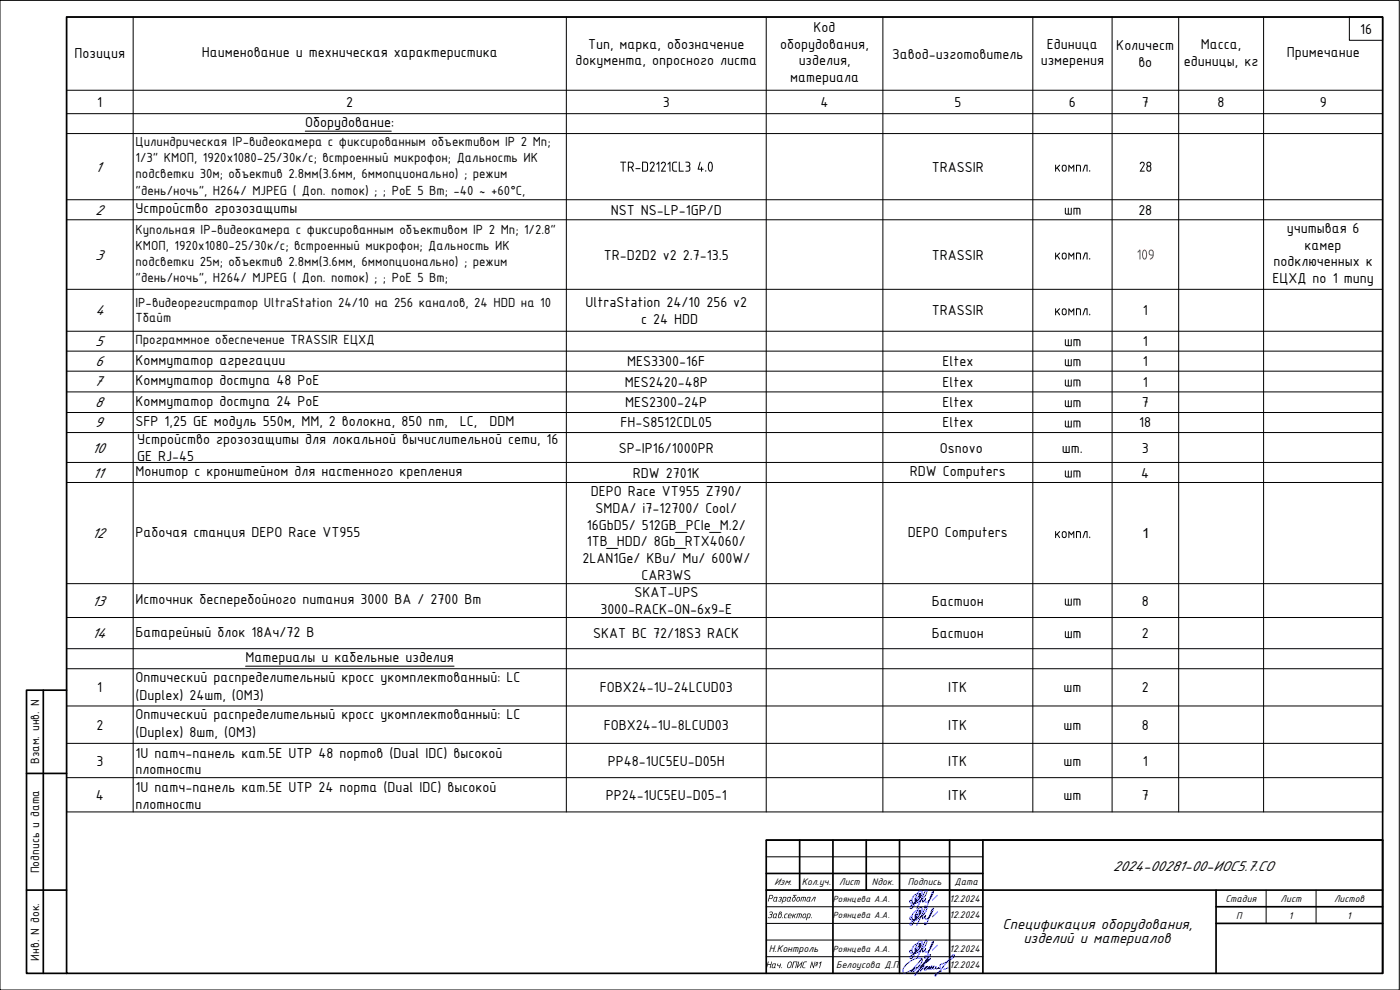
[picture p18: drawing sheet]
<svg xmlns="http://www.w3.org/2000/svg" width="420mm" height="297mm" viewBox="0 0 420 297" stroke-linecap="round" stroke-linejoin="round" font-family="sans-serif">
<defs><g id="words">
<g font-size="4.7">
<text x="244.2" y="9.6">Код</text>
<text x="408.2" y="10.1">16</text>
<text x="22.4" y="17.4">Позиция</text>
<text x="60.6" y="17.1">Наименование и техническая характеристика</text>
<text x="176.5" y="14.6">Тип, марка, обозначение</text>
<text x="234.2" y="14.6">оборудования,</text>
<text x="267.8" y="17.6">Завод-изготовитель</text>
<text x="314.2" y="14.6">Единица</text>
<text x="335" y="15.1">Количест</text>
<text x="360.4" y="14.8">Масса,</text>
<text x="386.2" y="17.1">Примечание</text>
<text x="172.8" y="19.6">документа, опросного листа</text>
<text x="239.7" y="19.6">изделия,</text>
<text x="312.3" y="19.6">измерения</text>
<text x="341.6" y="20.1">во</text>
<text x="355.3" y="19.8">единицы, кг</text>
<text x="237.1" y="24.6">материала</text>
<text x="29.2" y="32.1">1</text>
<text x="103.9" y="32.1">2</text>
<text x="198.9" y="32.1">3</text>
<text x="246.3" y="32.1">4</text>
<text x="286.4" y="32.1">5</text>
<text x="320.8" y="32.1">6</text>
<text x="342.7" y="32.1">7</text>
<text x="365.4" y="32.1">8</text>
<text x="396.1" y="32.1">9</text>
<text x="91.6" y="38.1">Оборудование:</text>
<text x="28.5" y="51.5">1</text>
<text x="185.8" y="51.5">TR-D2121CL3 4.0</text>
<text x="279.7" y="51.5">TRASSIR</text>
<text x="316.4" y="51.5">компл</text>
<text x="326.6" y="51.5">.</text>
<text x="341.8" y="51.5">28</text>
<text x="28.6" y="64.4">2</text>
<text x="40.7" y="64">Устройство грозозащиты</text>
<text x="183.3" y="64.4">NST NS-LP-1GP/D</text>
<text x="319.3" y="64.4">шт</text>
<text x="341.6" y="64.4">28</text>
<text x="386.2" y="69.9">учитывая 6</text>
<text x="28.6" y="77.9">3</text>
<text x="181.2" y="77.9">TR-D2D2 v2 2.7-13.5</text>
<text x="279.7" y="77.9">TRASSIR</text>
<text x="316.4" y="77.9">компл.</text>
<text x="391.5" y="74.9">камер</text>
<text x="382.2" y="80">подключенных к</text>
<text x="381.9" y="84.9">ЕЦХД по 1 типу</text>
<text x="28.5" y="94.6">4</text>
<text x="175.7" y="92.1">UltraStation 24/10 256 v2</text>
<text x="279.7" y="94.6">TRASSIR</text>
<text x="316.4" y="94.6">компл</text>
<text x="326.6" y="94.6">.</text>
<text x="343" y="94.6">1</text>
<text x="192.5" y="97.1">с 24 HDD</text>
<text x="28.6" y="103.9">5</text>
<text x="319.3" y="103.9">шт</text>
<text x="343" y="103.9">1</text>
<text x="28.6" y="109.9">6</text>
<text x="40.7" y="109.4">Коммутатор агрегации</text>
<text x="188.3" y="109.9">MES3300-16F</text>
<text x="282.8" y="109.9">Eltex</text>
<text x="319.3" y="109.9">шт</text>
<text x="343" y="109.9">1</text>
<text x="28.2" y="115.9">7</text>
<text x="40.7" y="115.5">Коммутатор доступа 48 PoE</text>
<text x="187.5" y="116">MES2420-48P</text>
<text x="282.8" y="116">Eltex</text>
<text x="319.3" y="116">шт</text>
<text x="343" y="116">1</text>
<text x="28.5" y="122.2">8</text>
<text x="40.7" y="121.7">Коммутатор доступа 24 PoE</text>
<text x="187.7" y="122.2">MES2300-24P</text>
<text x="282.8" y="122.2">Eltex</text>
<text x="319.3" y="122.2">шт</text>
<text x="342.7" y="122.2">7</text>
<text x="28.4" y="128.3">9</text>
<text x="40.7" y="127.8">SFP 1,25 GE модуль 550м, MM, 2 волокна, 850 nm,</text>
<text x="138" y="127.8">LC,</text>
<text x="146.9" y="127.8">DDM</text>
<text x="186.2" y="128.3">FH-S8512CDL05</text>
<text x="282.8" y="128.3">Eltex</text>
<text x="319.3" y="128.3">шт</text>
<text x="341.9" y="128.3">18</text>
<text x="27.6" y="135.8">10</text>
<text x="41.2" y="133.3">Устройство грозозащиты для локальной вычислительной сети, 16</text>
<text x="185.7" y="135.8">SP-IP16/1000PR</text>
<text x="282.1" y="135.8">Osnovo</text>
<text x="318.7" y="135.8">шт.</text>
<text x="342.7" y="135.8">3</text>
<text x="27.7" y="143.3">11</text>
<text x="40.7" y="142.8">Монитор с кронштейном для настенного крепления</text>
<text x="41.2" y="138.3">GE RJ-45</text>
<text x="189.9" y="143.3">RDW 2701K</text>
<text x="273.1" y="142.8">RDW Computers</text>
<text x="319.3" y="143.3">шт</text>
<text x="342.5" y="143.3">4</text>
<text x="177.3" y="149">DEPO Race VT955 Z790/</text>
<text x="178.7" y="154">SMDA/ i7-12700/ Cool/</text>
<text x="27.5" y="161.4">12</text>
<text x="40.7" y="161.2">Рабочая станция DEPO Race VT955</text>
<text x="176.1" y="158.9">16GbD5/ 512GB_PCIe_M.2/</text>
<text x="272.5" y="161">DEPO Computers</text>
<text x="316.4" y="161.4">компл</text>
<text x="326.6" y="161.4">.</text>
<text x="176.1" y="163.9">1TB_HDD/ 8Gb_RTX4060/</text>
<text x="174.8" y="168.9">2LAN1Ge/ KBu/ Mu/ 600W/</text>
<text x="192.5" y="173.9">CAR3WS</text>
<text x="190.4" y="179.2">SKAT-UPS</text>
<text x="27.5" y="181.7">13</text>
<text x="40.7" y="181.3">Источник бесперебойного питания 3000 ВА / 2700 Вт</text>
<text x="180.2" y="184.2">3000-RACK-ON-6x9-E</text>
<text x="279.7" y="181.7">Бастион</text>
<text x="319.3" y="181.7">шт</text>
<text x="342.7" y="181.7">8</text>
<text x="27.6" y="191.5">14</text>
<text x="40.7" y="191">Батарейный блок 18Ач/72 В</text>
<text x="178.1" y="191.5">SKAT BC 72/18S3 RACK</text>
<text x="279.7" y="191.5">Бастион</text>
<text x="319.3" y="191.5">шт</text>
<text x="342.7" y="191.5">2</text>
<text x="73.7" y="198.7">Материалы и кабельные изделия</text>
<text x="29.2" y="207.7">1</text>
<text x="40.7" y="204.6">Оптический распределительный кросс укомплектованный: LC</text>
<text x="40.7" y="209.9">(Duplex) 24шт, (OM3)</text>
<text x="180" y="207.7">FOBX24-1U-24LCUD03</text>
<text x="284.6" y="207.7">ITK</text>
<text x="319.2" y="207.7">шт</text>
<text x="342.7" y="207.7">2</text>
<text x="40.7" y="215.8">Оптический распределительный кросс укомплектованный: LC</text>
<text x="28.9" y="218.9">2</text>
<text x="40.7" y="221.1">(Duplex) 8шт, (OM3)</text>
<text x="181.2" y="218.9">FOBX24-1U-8LCUD03</text>
<text x="284.6" y="218.9">ITK</text>
<text x="319.2" y="218.9">шт</text>
<text x="342.7" y="218.9">8</text>
<text x="40.7" y="227.3">1U патч-панель кат.5E UTP 48 портов (Dual IDC) высокой</text>
<text x="28.9" y="229.7">3</text>
<text x="40.7" y="232.4">плотности</text>
<text x="182.4" y="229.7">PP48-1UC5EU-D05H</text>
<text x="284.6" y="229.7">ITK</text>
<text x="319.2" y="229.7">шт</text>
<text x="343" y="229.7">1</text>
<text x="28.8" y="240">4</text>
<text x="40.7" y="237.6">1U патч-панель кат.5E UTP 24 порта (Dual IDC) высокой</text>
<text x="181.8" y="240">PP24-1UC5EU-D05-1</text>
<text x="284.6" y="240">ITK</text>
<text x="319.2" y="240">шт</text>
<text x="342.7" y="240">7</text>
<text x="40.7" y="242.6">плотности</text>
<text x="334" y="261.5">2024-00281-00-ИОС5.7.СО</text>
<text x="300.9" y="278.8">Спецификация оборудования,</text>
<text x="307.1" y="282.9">изделий и материалов</text>
</g>
<text font-size="4.7" fill="#f00" x="341.1" y="77.9">109</text>
<g font-size="4.3">
<text x="40.7" y="43.8">Цилиндрическая IP-видеокамера с фиксированным объективом IP 2 Мп;</text>
<text x="40.7" y="48.5">1/3&quot; КМОП, 1920х1080-25/30к/с; встроенный микрофон; Дальность ИК</text>
<text x="40.7" y="53.5">подсветки 30м; объектив 2.8мм(3.6мм, 6ммопционально) ; режим</text>
<text x="40.7" y="58.4">&quot;день/ночь&quot;, H264/ MJPEG ( Доп. поток) ; ; PoE 5 Вт; -40 ~ +60°C,</text>
<text x="40.7" y="70.2">Купольная IP-видеокамера с фиксированным объективом IP 2 Мп; 1/2.8&quot;</text>
<text x="40.7" y="74.9">КМОП, 1920х1080-25/30к/с; встроенный микрофон; Дальность ИК</text>
<text x="40.7" y="79.8">подсветки 25м; объектив 2.8мм(3.6мм, 6ммопционально) ; режим</text>
<text x="40.7" y="84.7">&quot;день/ночь&quot;, H264/ MJPEG ( Доп. поток) ; ; PoE 5 Вт;</text>
<text x="40.7" y="92.2">IP-видеорегистратор UltraStation 24/10 на 256 каналов, 24 HDD на 10</text>
<text x="40.7" y="96.8">Тбайт</text>
<text x="40.7" y="103.3">Программное обеспечение TRASSIR ЕЦХД</text>
</g>
<text font-size="4.2" x="342.7" y="161.4">1</text>
<g font-size="3.9">
<text x="11.7" y="229.3" transform="rotate(-90 11.7 229.3)">Взам. инв. N</text>
<text x="11.7" y="262.1" transform="rotate(-90 11.7 262.1)">Подпись и дата</text>
<text x="11.7" y="288.2" transform="rotate(-90 11.7 288.2)">Инв. N док.</text>
</g>
<text font-size="3.2" x="230.8" y="285.8">Н.Контроль</text>
<g font-size="3.1">
<text x="232.3" y="265.5">Изм.</text>
<text x="240.6" y="265.5">Кол.уч.</text>
<text x="251.8" y="265.5">Лист</text>
<text x="261.7" y="265.5">Nдок.</text>
<text x="272.4" y="265.5">Подпись</text>
<text x="286.5" y="265.5">Дата</text>
<text x="230.2" y="275.5">Зав .сектор</text>
<text x="230.2" y="270.5">Разработал</text>
<text x="243.2" y="275.5">.</text>
<text x="285" y="270.5">12.2024</text>
<text x="285" y="275.5">12.2024</text>
<text x="367.7" y="270.6">Стадия</text>
<text x="371" y="275.6">П</text>
<text x="384.3" y="270.6">Лист</text>
<text x="386.8" y="275.6">1</text>
<text x="400.4" y="270.6">Листов</text>
<text x="404.3" y="275.6">1</text>
<text x="285" y="285.5">12.2024</text>
<text x="229.7" y="290.5">Нач . ОПИС</text>
<text x="242.9" y="290.5">№1</text>
<text x="251" y="290.5">Белоусова Д.П.</text>
<text x="285" y="290.5">12.2024</text>
</g>
<g font-size="2.9">
<text x="249.9" y="275.5">Роянцева А.А.</text>
<text x="249.9" y="270.5">Роянцева А.А.</text>
<text x="249.9" y="285.5">Роянцева А.А.</text>
</g>
</g></defs>
<!-- layer: 0 -->
<g fill="none" stroke="#000" stroke-width=".51">
<path d="M20 5.1h395v286.9h-395zM13 207.1v84.9M20 207.1h-12v84.9h12M8 232.1h12M240 252.1v15M250 252.1v39.9M260 252.1v15M270 252.1v39.9M285 252.1v39.9M415 252.1h-120v39.9M8 267.1h12M230 262.1h65"/>
<path d="M230 267.1h185M365 277.1h50M365 267.1v24.9M365 272.1h50M230 292v-39.9h185v39.9"/>
</g>
<path d="M0 .1h419.9v296.9h-419.9zM405 5.1h10v7h-10zM91.6 39.4h25.8M230 257.1h65M230 267.1h65M230 272.1h65M230 277.1h65M380 267.1v10M395 267.1v10M230 282.1h65M230 287h65" fill="none" stroke="#000" stroke-width=".3"/>
<path d="M230 252.1h185" fill="none" stroke="#000" stroke-width=".34"/>
<g fill="#000">
<path d="M201.9 48.7l.5-.2h.8v.3h-.9l-.3 .3v1.8l.4 .3h.8v.3h-.9l-.5-.4-.1-2zM203.7 48.6h.3v2.6h1.1v.3l-1.4-.1zM205.7 48.6h1.2l.3 .5-.1 .5a.31 .31 0 0 0-.2 .3 .31 .31 0 0 0 .2 .3l.1 .8-.4 .4-1.1 .1v-.3h.9l.3-.3-.1-.7-.8-.3v-.2l.7-.1 .2-.5-.3-.3h-.9zM210 48.6l.3 .1-.6 1.9h.7v-.5l.3-.1v.6l.5 .1-.1 .2h-.4v.6l-.3-.1v-.5h-1zM322.9 49.5l1.4 .1 .1 1.9-.3-.1v-1.5l-.9-.2v1.7l-.2 .1zM325.5 49.5h.9l-.1 2-.2-.1v-1.7h-.3l-.6 1.8h-.3zM322.9 75.8h.9l.5 .2 .1 1.8h-.3v-1.6l-.9-.1v1.7l-.2 .1zM325.5 75.8h.9l-.1 2.1-.2-.1v-1.7h-.3l-.6 1.7h-.3zM326.9 77.5h.3l-.1 .4-.2-.1zM239.3 274.1l1.3 .1-.2 1.3-.2-.1 .2-1.1h-.3l-.3 1.2-.2-.1 .3-1.1h-.4l-.3 1.1h-.2zM240.5 269.1l1.4 .1-.3 1.3-.2-.1 .2-1.1h-.3l-.3 1.2-.2-.1 .3-1.1h-.4l-.3 1.2h-.2zM244.2 269.1h.6l-.3 1.4-.2-.1 .3-1.1h-.3l-.8 1.2z"/>
<path d="M239.6 288.5l.2 .1-.3 1.3 1.3-1.4-.5 2-.1-.1 .3-1.3-1.4 1.3zM241.1 288.7l.4-.2 .7 .1-.9 .2-.3 1.2v.3h.7v.2h-.7l-.3-.4z"/>
<path d="M213 48.9l-.3 1.3 .2 .9 .4 .1 .3-.5v-1.2l-.2-.6zM212.7 48.8l.4-.3h.3l.5 .8v1.4l-.6 .8-.6-.2-.2-.6-.1-1z"/>
<path d="M236.5 269.4l-.2 .8 .4 .1 .5-1zM236.5 269.2l.9-.1-.3 1.1 .1 .3h-.9l-.2-.2z"/>
<path d="M238 268.5h1.1l-.1 .2h-.7l.5 .9-.1 .6-.4 .3-.6-.3 .2-.8 .5-.3zM238.1 269.4l-.2 .8 .3 .1 .2-.1 .2-.8z"/>
<path d="M239.3 269.2l.5-.1 .4 .3-.3 .8-.3 .3-.6-.3zM239.4 269.4l-.2 .8 .3 .1 .3-.1 .1-.8z"/>
<path d="M241 274.3l.5-.2 .4 .2-.3 1.1-.6 .1-.2-.2zM241.3 274.3l-.3 .7 .2 .3 .4-.1 .2-.6-.1-.3z"/>
<path d="M242.4 274.1h.6l.3 .3-.3 1-.8 .1-.3 .6zM242.5 274.3l-.2 1h.5l.3-.8z"/>
<path d="M242.4 269.4l-.2 .8 .4 .1 .4-1zM242.4 269.2l.9-.1-.3 1.1 .1 .3-1-.1z"/>
<circle cx="211.9" cy="51.3" r=".21"/>
</g>
<!-- layer: Layer 2 -->
<g fill="none" stroke="#00f" stroke-width=".3">
<path d="M275 275.1l.2-.5-.2-.2a.47 .47 0 0 0-.4 .7 .47 .47 0 0 0 .8 .1l.2-.3a.92 .92 0 0 0 .4-1.4 .92 .92 0 0 0-1.5 0 1.51 1.51 0 0 0-.2 2.6 5 5 0 0 0 3.9-3.9l-.3-.2-.2 .3-2.6 5.4M275 270.1l.2-.6-.3-.1a.52 .52 0 0 0-.4 .4 .52 .52 0 0 0 .3 .5 1.39 1.39 0 0 0 1.1-1.9 1.62 1.62 0 0 0-1.9 .7 1.62 1.62 0 0 0 .3 2 5.2 5.2 0 0 0 3.9-3.9l-.3-.2-.2 .3-2.6 5.4M275.3 275.2a1.66 1.66 0 0 1-2.1 .6 .4 .4 0 0 1 0-.7 .4 .4 0 0 1 .6 .5M275.3 270.2a1.66 1.66 0 0 1-2.1 .6 .41 .41 0 0 1-.2-.5 .41 .41 0 0 1 .5-.2 .41 .41 0 0 1 .3 .5M276.2 274.1a6 6 0 0 1-2.6 2.6 .54 .54 0 0 0-.4 .4 .54 .54 0 0 0 .2 .6 1.9 1.9 0 0 0 1.1-1.9 5.1 5.1 0 0 1 1.3-3.3 .52 .52 0 0 1 .5-.2 .52 .52 0 0 1 .4 .5v.3a.83 .83 0 0 1-.7 1l.3-1-.4 .4 .1-.4-.7 1.4M276.2 269.1a5.7 5.7 0 0 1-2.6 2.5 .58 .58 0 0 0-.4 .5 .58 .58 0 0 0 .2 .6 1.95 1.95 0 0 0 1.1-1.9 5.1 5.1 0 0 1 1.3-3.3 .52 .52 0 0 1 .5-.2 .52 .52 0 0 1 .4 .5 1.04 1.04 0 0 1-.7 1.3l.3-1-.4 .4 .1-.4-.7 1.4M276.9 274.8v.9l.9-1.1-.1 1.1a1.89 1.89 0 0 0 1.7-1.3l.8-1.9-.5 .4-1.3 3.6-.7 .9-.3-.2 .3-.4M276.9 269.8v.9l.9-1.1-.1 1.1a1.86 1.86 0 0 0 1.7-1.3l.8-1.9-.5 .4-1.3 3.6-.7 .9-.3-.2 .3-.4M281.3 273.6l-1.5 1.5M281.3 268.6l-1.5 1.5M275 285.1l.2-.4-.2-.3a.47 .47 0 0 0-.4 .6 .47 .47 0 0 0 .8 .1l.2-.2a.92 .92 0 0 0 .4-1.4 .92 .92 0 0 0-1.5 0 1.51 1.51 0 0 0-.2 2.6 5.1 5.1 0 0 0 3.9-3.9l-.2-.2-.3 .3-2.6 5.3M275.3 285.2a1.58 1.58 0 0 1-2.1 .6 .4 .4 0 0 1 0-.7 .4 .4 0 0 1 .6 .5"/>
<path d="M276.2 284.1a6 6 0 0 1-2.6 2.6 .54 .54 0 0 0-.4 .4 .54 .54 0 0 0 .2 .5 1.9 1.9 0 0 0 1.1-1.8 5.1 5.1 0 0 1 1.3-3.3 .53 .53 0 0 1 .5-.2 .53 .53 0 0 1 .4 .5l-.4 1.3h-.3l.3-1-.4 .4 .1-.4-.7 1.4M276.7 287.6l-3.3 3.9 .7-.6-.2 .7 .4-.1 2.2-2.5a.85 .85 0 0 0 .3-1 .85 .85 0 0 0-.9-.6 5.2 5.2 0 0 0-5 4.2 .73 .73 0 0 0 1.1 .2l3.2-1.6M276.9 290l.4-.2-1 1.5 .1-.4 .6-.4M276.9 284.8v.9l.9-1.1-.1 1a.8 .8 0 0 0 1.2-.5l1.3-2.6-.5 .4-1.5 4-.6 .6-.2-.3 .3-.4M277.4 290.8l.6-.3 .3-.6-.7 .5-.2 .5h.8l.8-.8-.4 .2v.4a1.22 1.22 0 0 0 1.1-.9l-.5 1 1.2-1-.4 .5v.3h.7l.3-.5-.2 .3a.5 .5 0 0 0 .5 .3 .5 .5 0 0 0 .4-.4v.3l.5-.2v-1l1.8-.7 1.7-1.1 .6-.5 .2-.6h-.5l-.3 .3-4.9 6.1-.2-.1 .1-.4 .4-.3 1.4-.7M278.1 288.6l1.2-1.1-2.7 2.6-2.1 2.6 1.3-1.5 3-4.6 .5-.2-.2 .6-1.3 1.4-2.2 2.1M281.3 283.6l-1.5 1.5M284.6 290.4l-1.3 .4"/>
</g>
<!-- layer: 0 -->
<path d="M345.1 75.3v1l.8 .1-.1-1.1zM344.9 75.1l.7-.2 .6 .5v1.5l-.6 .8a.26 .26 0 0 1-.3 .2 .26 .26 0 0 1-.2-.3l.6-.4 .2-.5h-.7l-.4-.3-.1-.8z" fill="#f00"/>
<path d="M323 92.5h.8l.5 .2 .1 1.9-.3-.1v-1.5l-.9-.2v1.7l-.2 .1zM325.5 92.6h.9l-.1 2-.2-.1v-1.7h-.3l-.6 1.8h-.3zM325.5 159.4h.9l-.1 2h-.2v-1.7h-.3l-.6 1.7h-.3zM322.9 159.4l.9-.1 .5 .2 .1 1.9h-.3v-1.6l-.9-.1v1.7h-.2z" fill="#000"/>
<g fill="none" stroke="#000" stroke-width=".3">
<path d="M20 5.1h395v238.5h-395zM40 5.1v238.5M170 5.1v238.5M230 5.1v238.5M265 5.1v238.5M310 5.1v238.5M333.8 5.1v238.5M353.7 5.1v238.5M379.2 5.1v238.5M20 27.1h395M20 34.1h395M20 40.1h395"/>
<path d="M20 59.9h395M20 65.9h395M20 86.8h395M20 99.4h395M20 105.4h395M20 111.4h395M20 117.6h395M20 123.8h395M20 129.8h395M20 138.8h395M20 144.8h395M20 175.1h395"/>
<path d="M20 185.3h395M20 194.6h395M73.7 199.9h62.6M20 200.6h395M20 211.8h395M20 223h395M20 233.3h395"/>
</g>
<use href="#words"/>
</svg>
